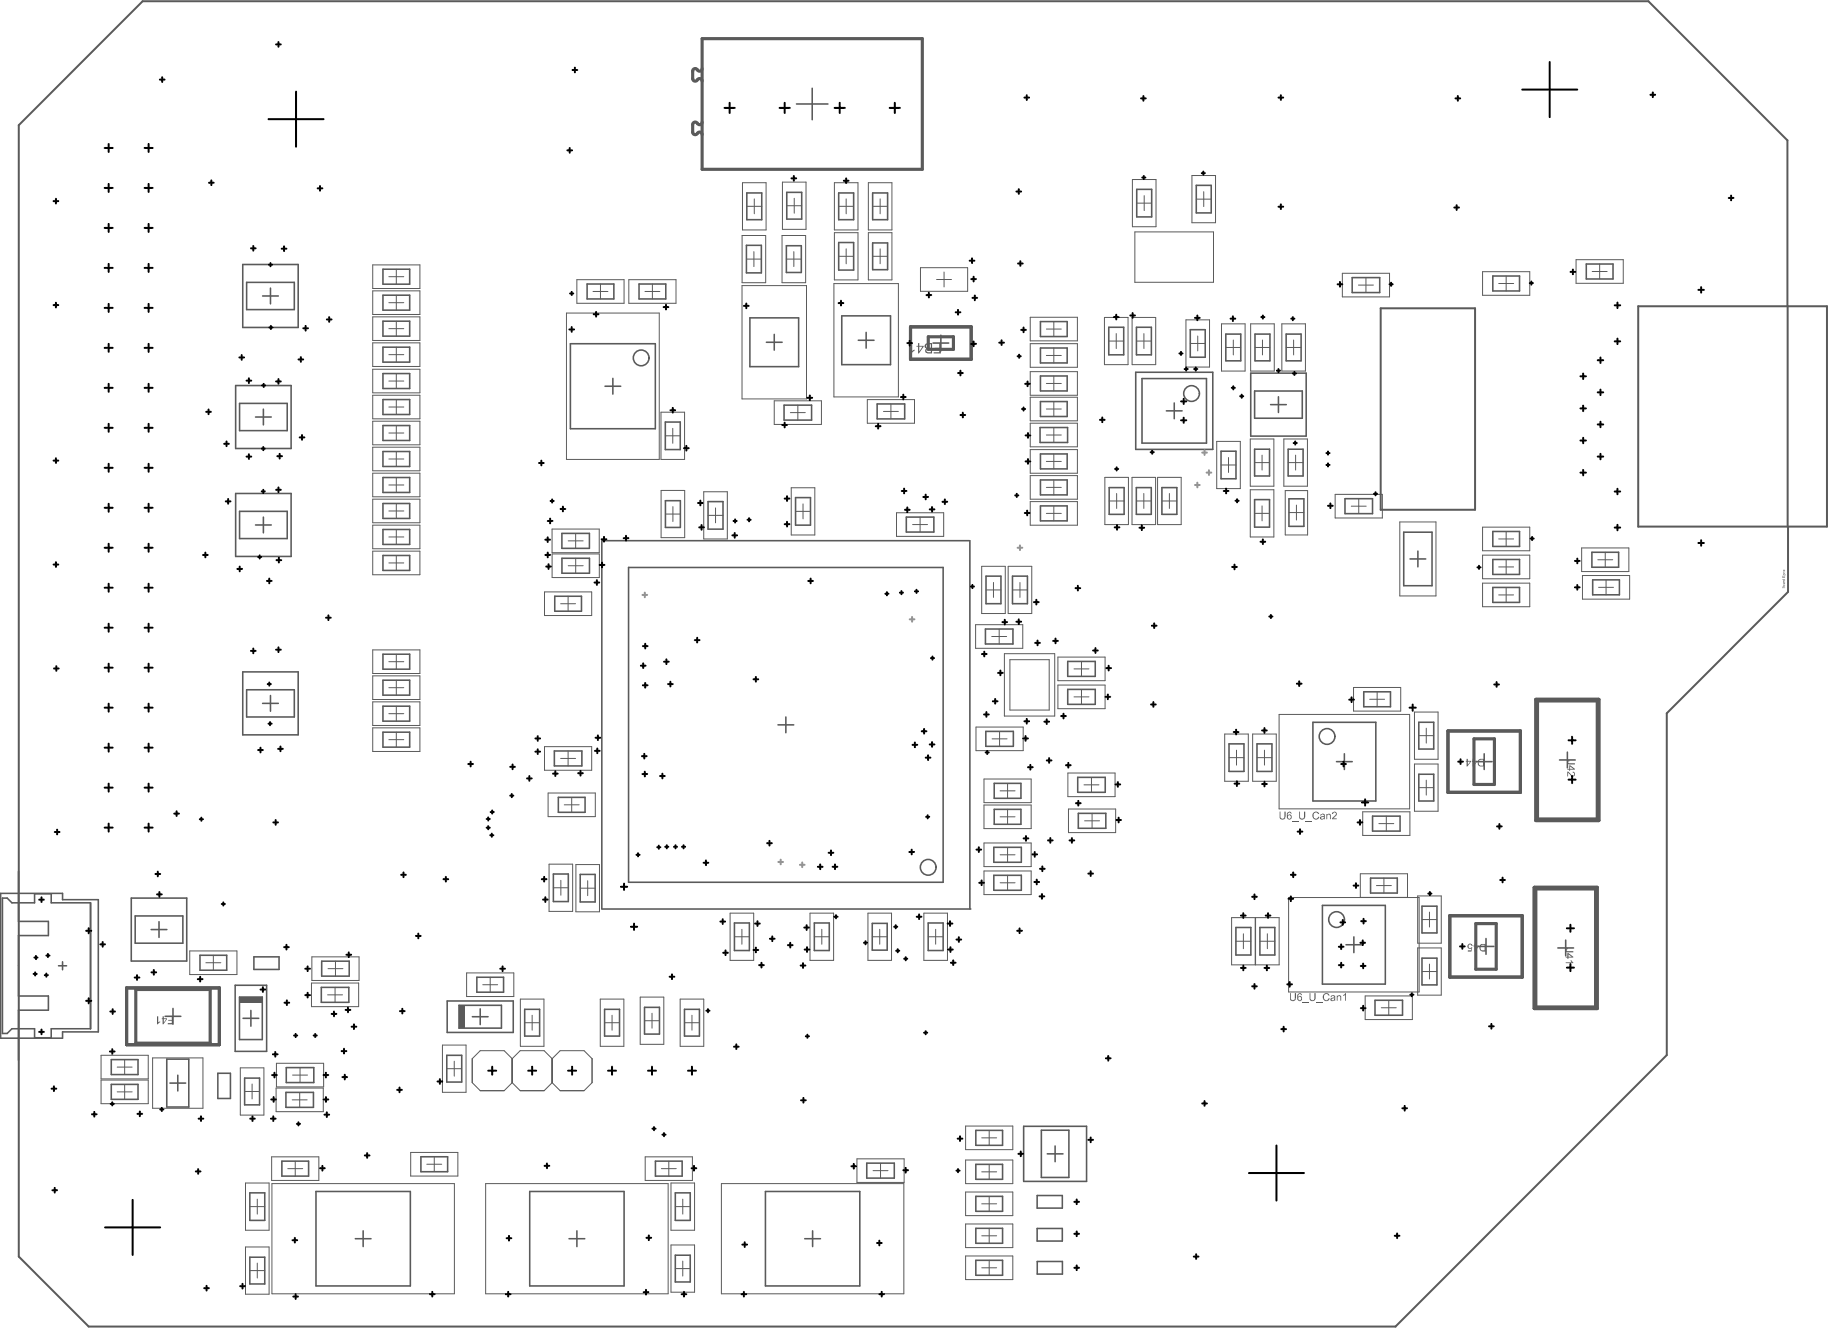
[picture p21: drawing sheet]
<svg xmlns="http://www.w3.org/2000/svg" width="387mm" height="281mm" viewBox="0 0 387 281" stroke-linecap="round" stroke-linejoin="round" font-family="sans-serif">
<g fill="none" stroke="#5a5a5a" stroke-width=".33">
<path d="M171.9 18.7v6.6M168.6 22h6.6M253.2 39.2h3.2v5.8h-3.2zM51.4 56h11.7v13.3h-11.7zM52.2 59.7h10.1v5.8h-10.1zM81.1 57h5.6v3.1h-5.6zM158 51.9h3.2v5.8h-3.2zM158.1 40.8h3.1v5.7h-3.1zM166.4 52h3.2v5.6h-3.2zM166.5 40.7h3.2v5.7h-3.2zM177.5 40.8h3.2v5.7h-3.2zM177.5 51.3h3.2v5.8h-3.2z"/>
<path d="M184.7 51.4h3.2v5.7h-3.2zM184.7 40.8h3.2v5.7h-3.2zM240.6 40.1h3.2v5.8h-3.2zM286.2 58.7h5.8v3.2h-5.8zM316 58.4h5.6v3.2h-5.6zM335.8 55.9h5.6v3.1h-5.6zM55.6 62.6h3.3M57.2 61v3.3M81.1 62.5h5.6v3.1h-5.6zM81.1 68h5.6v3.1h-5.6zM81.1 73.4h5.6v3.2h-5.6zM81.1 79h5.6v3.2h-5.6z"/>
<path d="M120.7 72.7h18v18h-18zM124.3 60.1h5.6v3.1h-5.6zM135.3 60.1h5.6v3.1h-5.6zM158.7 67.2h10.3v10.4h-10.3zM162.2 72.4h3.3M163.9 70.7v3.4M178.2 66.8h10.3v10.3h-10.3zM181.7 72h3.3M183.3 70.3v3.4M197.5 72.6h3.3M199.1 70.9v3.3M220.2 68h5.7v3.2h-5.7z"/>
<path d="M220.2 73.6h5.7v3.2h-5.7zM220.2 79.5h5.7v3.2h-5.7zM234.7 69.2h3.2v5.9h-3.2zM240.4 78.8h16.3v16.3h-16.3zM240.5 69.2h3.2v5.9h-3.2zM251.9 69.7h3.2v5.9h-3.2zM259.5 70.7h3.1v5.6h-3.1zM264.7 78.9h11.8v13.4h-11.8zM265.6 70.7h3.2v5.6h-3.2zM272.2 70.7h3.2v5.6h-3.2zM49.9 81.6h11.7v13.3h-11.7zM50.7 85.3h10.1v5.8h-10.1z"/>
<path d="M54.1 88.2h3.3M55.8 86.6v3.3M81.1 84.5h5.6v3.2h-5.6zM81.1 90h5.6v3.2h-5.6zM81.1 95.5h5.6v3.2h-5.6zM128.1 81.7h3.3M129.7 80v3.4M140.8 89.3h3.2v5.8h-3.2zM166 85.7h5.8v3.2h-5.8zM185.7 85.5h5.8v3.1h-5.8zM220.1 90.5h5.9v3.1h-5.9zM220.2 85h5.7v3.1h-5.7z"/>
<path d="M220.2 96h5.7v3.2h-5.7zM241.7 80.1h13.7v13.6h-13.7zM246.9 86.9h3.3M248.6 85.3v3.3M258.5 95.5h3.1v5.8h-3.1zM265.6 95h3.1v5.7h-3.1zM265.6 82.7h10v5.8h-10zM268.9 85.6h3.4M270.6 83.9v3.4M272.7 95h3.1v5.7h-3.1zM49.9 104.4h11.7v13.3h-11.7zM50.7 108.2h10.1v5.7h-10.1z"/>
<path d="M54.1 111.1h3.3M55.8 109.4v3.3M81.1 101h5.6v3.2h-5.6zM81.1 106.5h5.6v3.2h-5.6zM81.1 112h5.6v3.2h-5.6zM81.1 117.5h5.6v3.2h-5.6zM118.9 112.8h5.9v3.2h-5.9zM118.9 118.1h5.9v3.2h-5.9zM127.4 114.4h77.8M127.4 114.5v77.8M140.8 105.9h3.2v5.7h-3.2zM149.9 106.1h3.1v5.8h-3.1z"/>
<path d="M168.4 105.3h3.2v5.8h-3.2zM191.8 109.4h5.9v3.2h-5.9zM205.3 114.4v77.9M220.2 101.5h5.7v3.2h-5.7zM220.2 107h5.7v3.2h-5.7zM234.8 103.2h3.1v5.6h-3.1zM240.5 103.2h3.2v5.6h-3.2zM245.9 103.2h3.2v5.6h-3.2zM265.6 105.7h3.1v5.8h-3.1zM272.8 105.5h3.2v5.9h-3.2zM284.7 105.5h5.8v3.2h-5.8zM297.1 112.6h6v11.3h-6z"/>
<path d="M298.5 118.3h3.3M300.1 116.6v3.3M316 118.4h5.6v3.1h-5.6zM316 112.4h5.6v3.2h-5.6zM336.9 116.8h5.7v3.2h-5.7zM81.1 138.4h5.6v3.2h-5.6zM117.4 126.1h5.7v3.2h-5.7zM133 120.1h66.6v66.6h-66.6zM208.6 133.1h5.8v3.1h-5.8zM208.7 121.9h3.2v5.8h-3.2zM214.3 121.9h3.2v5.8h-3.2zM226 139.9h5.8v3.2h-5.8z"/>
<path d="M316 124.3h5.6v3.1h-5.6zM337.1 122.7h5.7v3.1h-5.7zM51.4 142.1h11.7v13.4h-11.7zM52.2 145.9h10.1v5.8h-10.1zM55.6 148.8h3.3M57.2 147.1v3.4M81.1 143.9h5.6v3.2h-5.6zM81.1 149.4h5.6v3.2h-5.6zM81.1 154.9h5.6v3.2h-5.6zM117.3 158.9h5.9v3.1h-5.9zM164.7 153.4h3.3M166.3 151.7v3.3"/>
<path d="M208.7 154.7h5.8v3.2h-5.8zM226 145.9h5.8v3.1h-5.8zM260.1 157.4h3.2v5.8h-3.2zM266.1 157.4h3.1v5.8h-3.1zM277.9 152.8h13.3v16.7h-13.3zM284.6 159.5v3.3M288.7 146.4h5.6v3.1h-5.6zM300.3 152.8h3.2v5.7h-3.2zM314.2 159.5v3.3M331.8 159.1v3.3M118.2 168.7h5.6v3.2h-5.6zM210.4 179.3h5.8v3.1h-5.8z"/>
<path d="M210.4 165.7h5.7v3.2h-5.7zM210.4 171.2h5.7v3.2h-5.7zM228.1 164.5h5.8v3.1h-5.8zM228.2 172.1h5.9v3.1h-5.9zM282.9 161.1h3.3M290.5 172.7h5.9v3.1h-5.9zM300.3 163.8h3.2v5.7h-3.2zM312.5 161.1h3.3M330.1 160.8h3.3M.1 189h13.1v1.3h7.6v28h-7.6v1.3h-13.1zM.5 190h1l1 1h4.8v-1.9h3.5v1.9h8.4v26.6h-8.4v1.9h-3.5v-1.9h-4.8l-1 1h-1zM27.8 190h11.7v13.3h-11.7z"/>
<path d="M28.6 193.8h10.1v5.7h-10.1zM32 196.7h3.3M33.7 195v3.3M117.1 184.9h3.2v5.8h-3.2zM122.8 185h3.2v5.8h-3.2zM127.4 192.3h78.1M155.5 195.3h3.1v5.8h-3.1zM172.4 195.3h3.1v5.8h-3.1zM184.6 195.4h3.2v5.6h-3.2zM196.5 195.3h3.1v5.8h-3.1zM210.4 185.2h5.8v3.1h-5.8zM261.6 196.2h3.2v5.8h-3.2z"/>
<path d="M266.7 196.2h3.1v5.8h-3.1zM279.9 191.5h13.3v16.7h-13.3zM284.9 199.9h3.3M286.6 198.2v3.3M290.1 185.8h5.7v3.1h-5.7zM301 191.7h3.2v5.7h-3.2zM314.5 198.6v3.3M331.4 198.9v3.3M12.4 204.3h1.7M13.2 203.5v1.7M35 215h3.3M36.6 213.3v3.4"/>
<path d="M42.3 202.1h5.7v3.2h-5.7zM49.8 208.4h6.6v14h-6.6zM50.7 210.9h4.8v9h-4.8zM51.4 215.4h3.4M53.1 213.8v3.3M68 208.9h5.8v3.2h-5.8zM68.1 203.3h5.8v3.2h-5.8zM94.7 211.8h13.9v6.6h-13.9zM97.2 212.7h8.9v4.8h-8.9zM100 215.1h3.3M100.9 206.7h5.7v3.2h-5.7zM101.6 213.4v3.4"/>
<path d="M111.1 213.5h3.1v5.7h-3.1zM128 213.5h3.1v5.7h-3.1zM136.4 213.1h3.2v5.7h-3.2zM144.9 213.5h3.1v5.7h-3.1zM291 211.6h5.9v3.2h-5.9zM301 202.7h3.2v5.7h-3.2zM312.9 200.2h3.3M329.7 200.5h3.4M23.6 224.2h5.6v3.1h-5.6zM23.6 229.4h5.6v3.2h-5.6zM35.3 224.1h4.7v10.1h-4.7zM36 229.1h3.3"/>
<path d="M37.6 227.5v3.3M51.8 228.1h3.1v5.6h-3.1zM60.5 231.1h5.8v3.2h-5.8zM60.6 225.9h5.8v3.1h-5.8zM94.6 223.3h3.1v5.6h-3.1zM206.6 239.1h5.6v3.2h-5.6zM216.7 238.3h13.3v11.6h-13.3zM220.4 239.1h5.8v10h-5.8zM52.9 252.4h3.1v5.8h-3.1zM59.7 245.7h5.6v3.1h-5.6zM66.9 252.1h20v20h-20zM89.1 244.7h5.7v3.2h-5.7z"/>
<path d="M112.1 252.1h20v20h-20zM138.7 245.7h5.7v3.1h-5.7zM142.9 252.4h3.2v5.8h-3.2zM162 252.1h20v20h-20zM183.5 246.1h5.8v3.1h-5.8zM206.6 259.9h5.6v3.1h-5.6zM206.6 246.3h5.6v3.2h-5.6zM206.6 253.1h5.6v3.2h-5.6zM221.7 244.1h3.3M223.3 242.4v3.4M52.9 266h3.1v5.6h-3.1zM75.2 262.1h3.3"/>
<path d="M76.9 260.4v3.3M120.4 262.1h3.4M122.1 260.4v3.3M142.9 265.6h3.2v5.6h-3.2zM170.3 262.1h3.4M172 260.4v3.3M206.6 266.6h5.6v3.2h-5.6z"/>
</g>
<g fill="none" stroke="#5a5a5a" stroke-width=".21">
<path d="M157.2 38.7h5v9.9h-5zM165.6 38.5h5v10h-5zM176.6 38.7h5v9.9h-5zM183.8 38.7h5v9.9h-5zM239.7 38h5v10h-5zM252.3 37.1h5v10h-5zM78.9 56h10v5h-10zM82.3 58.5h3.2M83.9 57v3.1M122.1 59.2h10v5h-10zM133.1 59.2h10v5h-10zM157.1 49.8h5v10h-5z"/>
<path d="M158 54.8h3.2M158.1 43.7h3.1M159.6 53.2v3.2M159.7 42.1v3.1M165.5 49.8h5v10h-5zM166.4 54.8h3.2M166.5 43.5h3.2M168 53.2v3.2M168.1 41.9v3.2M176.5 60h13.7v24h-13.7zM176.6 49.2h5v10h-5zM177.5 54.2h3.2"/>
<path d="M177.5 43.7h3.2M179.1 42.1v3.1M179.1 52.6v3.2M183.8 49.2h5v10h-5zM184.7 54.2h3.2M184.7 43.7h3.2M186.3 42.1v3.1M186.3 52.6v3.2M194.8 56.6h10v5h-10zM198.2 59.1h3.2M199.8 57.5v3.2M240.2 49.1h16.7v10.6h-16.7z"/>
<path d="M240.6 43h3.2M242.2 41.4v3.2M253.2 42.1h3.2M254.8 40.5v3.2M284.1 57.8h10v5h-10zM289.1 58.7v3.2M313.8 57.5h10v5h-10zM317.2 60h3.2M318.8 58.4v3.2M333.6 54.9h10v5h-10zM337 57.4h3.2M338.6 55.9v3.1"/>
<path d="M78.9 61.5h10v5h-10zM78.9 67h10v5h-10zM78.9 72.5h10v5h-10zM78.9 78.1h10v5h-10zM82.3 75h3.2M82.3 64h3.2M82.3 69.5h3.2M83.9 62.5v3.1M83.9 68v3.1M83.9 73.4v3.2M83.9 79v3.2M119.9 66.2h19.6v31h-19.6z"/>
<path d="M125.5 61.7h3.2M127.1 60.1v3.1M136.5 61.7h3.2M138.1 60.1v3.1M157.1 60.4h13.6v24h-13.6zM218.1 78.6h10v5h-10zM218.1 67.1h10v5h-10zM218.1 72.7h10v5h-10zM221.5 75.2h3.1M221.5 69.6h3.1M223.1 68v3.2M223.1 73.6v3.2"/>
<path d="M223.1 79.5v3.2M233.8 67.2h5v9.9h-5zM234.7 72.2h3.2M236.3 70.6v3.1M239.6 67.2h5v9.9h-5zM240.5 72.2h3.2M242.1 70.6v3.1M251 67.7h5v10h-5zM251.9 72.7h3.2M253.5 71.1v3.1M258.6 68.5h4.9v10h-4.9zM259.5 73.5h3.1"/>
<path d="M261 71.9v3.2M264.7 68.5h5v10h-5zM265.6 73.5h3.2M267.2 71.9v3.2M271.3 68.5h5v10h-5zM272.2 73.5h3.2M273.8 71.9v3.2M287.5 60.3h3.2M78.9 83.6h10v5h-10zM78.9 89.1h10v5h-10zM78.9 94.6h10v5h-10zM82.3 86.1h3.2"/>
<path d="M82.3 91.6h3.2M82.3 97.1h3.2M82.3 80.6h3.2M83.9 84.5v3.2M83.9 90v3.2M83.9 95.5v3.2M139.9 87.2h5v10h-5zM140.8 92.2h3.2M142.4 90.6v3.2M163.9 84.8h10v5h-10zM167.3 87.3h3.2M168.9 85.7v3.2"/>
<path d="M183.6 84.5h10v5h-10zM187 87h3.2M188.6 85.5v3.1M218.1 95.1h10v5h-10zM218.1 84h10v5h-10zM218.1 89.5h10v5h-10zM221.5 86.5h3.1M221.5 81.1h3.1M221.5 92h3.1M221.5 97.6h3.1M223.1 85v3.1M223.1 90.5v3.1"/>
<path d="M223.1 96v3.2M257.5 93.4h5v10h-5zM258.5 98.4h3.1M260 96.8v3.2M264.6 92.9h5v10h-5zM265.6 97.9h3.1M267.1 96.3v3.1M271.7 92.9h5v10h-5zM272.7 97.9h3.1M274.2 96.3v3.1M78.9 100.1h10v5h-10zM78.9 105.6h10v5h-10z"/>
<path d="M78.9 111.1h10v5h-10zM78.9 116.6h10v5h-10zM82.3 119.1h3.2M82.3 108.1h3.2M82.3 102.6h3.2M82.3 113.6h3.2M83.9 101v3.2M83.9 106.5v3.2M83.9 112v3.2M83.9 117.5v3.2M116.9 111.9h9.9v5h-9.9zM116.9 117.2h10v5h-10z"/>
<path d="M120.3 114.4h3.1M120.3 119.7h3.1M121.8 112.8v3.2M121.9 118.1v3.2M139.9 103.8h5v9.9h-5zM140.8 108.8h3.2M142.4 107.2v3.1M149 104h5v10h-5zM149.9 109h3.1M151.5 107.5v3.1M167.5 103.2h5v10h-5zM168.4 108.2h3.2"/>
<path d="M170 106.6v3.2M189.8 108.5h9.9v5h-9.9zM193.2 111h3.1M194.8 109.4v3.2M207.8 119.8h5v10h-5zM213.4 119.8h5v10h-5zM218.1 100.6h10v5h-10zM218.1 106.1h10v5h-10zM221.5 103.1h3.1M221.5 108.6h3.1M223.1 101.5v3.2M223.1 107v3.2"/>
<path d="M233.9 101h5v10h-5zM234.8 106h3.1M236.4 104.4v3.2M239.6 101h5v10h-5zM240.5 106h3.2M242.1 104.4v3.2M245 101h5v10h-5zM245.9 106h3.2M247.5 104.4v3.2M264.6 103.6h5v10h-5zM265.6 108.6h3.1M267.1 107v3.2"/>
<path d="M272 103.8h4.8v9.4h-4.8zM272.8 108.4h3.2M274.4 106.9v3.1M282.6 104.6h10v5h-10zM286 107.1h3.2M287.6 105.5v3.2M296.3 110.4h7.6v15.7h-7.6zM313.8 117.4h10v5h-10zM313.8 111.5h10v5h-10zM317.2 114h3.2M317.2 119.9h3.2M318.8 112.4v3.2"/>
<path d="M318.8 118.4v3.1M334.8 115.9h10v5h-10zM338.2 118.4h3.2M339.8 116.8v3.2M78.9 137.5h10v5h-10zM82.3 140h3.2M83.9 138.4v3.2M115.3 125.2h9.9v5h-9.9zM118.7 127.7h3.1M120.3 126.1v3.2M206.5 132.2h10v5h-10zM208.7 124.8h3.2"/>
<path d="M209.9 134.7h3.2M210.3 123.2v3.2M211.5 133.1v3.1M212.6 138.3h10.6v13.2h-10.6zM213.8 139.6h8.3v10.6h-8.3zM214.3 124.8h3.2M215.9 123.2v3.2M223.9 139h10v5h-10zM228.9 139.9v3.2M313.8 123.4h10v5h-10zM317.2 125.9h3.2M318.8 124.3v3.1"/>
<path d="M335 121.8h9.9v5h-9.9zM338.4 124.3h3.1M339.9 122.7v3.1M78.9 143h10v5h-10zM78.9 148.5h10v5h-10zM78.9 154h10v5h-10zM82.3 145.5h3.2M82.3 151h3.2M82.3 156.5h3.2M83.9 143.9v3.2M83.9 149.4v3.2M83.9 154.9v3.2"/>
<path d="M115.3 158h9.9v5h-9.9zM120.3 158.9v3.1M206.6 153.8h10v5h-10zM210 156.3h3.2M211.6 154.7v3.2M223.9 144.9h10v5h-10zM227.3 141.5h3.2M227.3 147.4h3.2M228.9 145.9v3.1M259.2 155.3h5v10h-5zM261.7 158.7v3.2M265.1 155.3h5v10h-5z"/>
<path d="M267.6 158.7v3.2M270.7 151.1h27.7v20h-27.7zM286.5 145.4h10v5h-10zM289.9 147.9h3.2M291.5 146.4v3.1M299.4 150.6h5v10h-5zM300.3 155.6h3.2M301.9 154.1v3.1M116 167.8h10v5h-10zM118.7 160.5h3.1M119.4 170.3h3.2M121 168.7v3.2"/>
<path d="M208.3 164.8h10v5h-10zM208.3 170.3h10v5h-10zM208.3 178.3h10v5h-10zM211.7 172.8h3.2M211.7 167.3h3.2M213.3 165.7v3.2M213.3 171.2v3.2M213.3 179.3v3.1M226 163.5h10v5h-10zM226.2 171.2h9.9v5h-9.9zM229.4 166h3.2M229.6 173.7h3.1"/>
<path d="M231 164.5v3.1M231.2 172.1v3.1M260.1 160.3h3.2M266.1 160.3h3.1M288.4 171.7h10v5h-10zM291.9 174.2h3.1M293.4 172.7v3.1M299.4 161.6h5v10h-5zM300.3 166.6h3.2M301.9 165.1v3.1M116.2 182.8h5v10h-5zM117.1 187.8h3.2"/>
<path d="M118.7 186.2v3.2M121.9 182.9h5v10h-5zM122.8 187.9h3.2M124.4 186.3v3.2M154.5 193.2h5v10h-5zM155.5 198.2h3.1M157 196.6v3.2M171.5 193.2h4.9v10h-4.9zM172.4 198.2h3.1M173.9 196.6v3.2M183.7 193.2h5v10h-5zM184.6 198.2h3.2"/>
<path d="M186.2 196.6v3.2M195.6 193.2h4.9v10h-4.9zM196.5 198.2h3.1M198 196.6v3.2M208.3 184.3h10v5h-10zM211.7 180.8h3.2M211.7 186.8h3.2M213.3 185.2v3.1M260.7 194.1h5v10h-5zM261.6 199.1h3.2M263.2 197.5v3.2M265.8 194.1h5v10h-5z"/>
<path d="M266.7 199.1h3.1M268.3 197.5v3.2M272.8 189.9h27.6v20h-27.6zM287.9 189.9v-5h10v5M291.3 187.4h3.2M292.9 185.8v3.1M300.1 189.5h5v10h-5zM301 194.5h3.2M302.6 193v3.1M40.2 201.2h10v5h-10zM43.6 203.7h3.1M45.2 202.1v3.2"/>
<path d="M65.9 208h10v5h-10zM66 202.4h10v5h-10zM69.3 210.5h3.2M69.4 204.9h3.2M70.9 208.9v3.2M71 203.3v3.2M98.8 205.8h10v5h-10zM102.2 208.3h3.1M103.8 206.7v3.2M110.1 211.4h5v10h-5zM111.1 216.4h3.1M112.6 214.8v3.1"/>
<path d="M127.1 211.4h4.9v10h-4.9zM128 216.4h3.1M129.6 214.8v3.1M135.5 210.9h5v10h-5zM136.4 215.9h3.2M138 214.4v3.1M144 211.4h5v10h-5zM144.9 216.4h3.1M146.5 214.8v3.1M289 210.7h9.9v5h-9.9zM292.4 213.2h3.1M294 211.6v3.2"/>
<path d="M300.1 200.5h5v10h-5zM301 205.5h3.2M302.6 204v3.1M21.4 223.3h10v5h-10zM21.4 228.5h10v5h-10zM24.8 225.8h3.2M24.8 231h3.2M26.4 224.2v3.1M26.4 229.4v3.2M32.3 223.8h10.7v10.7h-10.7zM50.9 225.9h5v10h-5zM51.8 230.9h3.1"/>
<path d="M53.4 229.3v3.2M58.4 230.2h10v5h-10zM58.5 224.9h10v5h-10zM61.9 232.7h3.1M61.9 227.4h3.2M63.4 231.1v3.2M63.5 225.9v3.1M93.7 221.1h4.9v10h-4.9zM94.6 226.1h3.1M96.1 224.5v3.2M108.4 224l-1.7-1.7h-5.1l-1.6 1.7v5.1l1.6 1.6h5.1l1.7-1.6M108.4 229.1l1.7 1.6h5.1l1.7-1.6"/>
<path d="M108.4 224l1.7-1.7h5.1l1.7 1.7M108.4 224v5.1M116.9 224l1.7-1.7h5l1.7 1.7v5.1l-1.7 1.6h-5l-1.7-1.6M116.9 224v5.1M204.4 238.2h10v5h-10zM209.4 239.1v3.2M52 250.3h5v10h-5zM52.9 255.3h3.1M54.5 253.7v3.2M57.5 244.7h10v5h-10zM57.6 250.4h38.6v23.3h-38.6zM60.9 247.2h3.2"/>
<path d="M62.5 245.7v3.1M86.9 243.8h10v5h-10zM90.3 246.3h3.2M91.9 244.7v3.2M102.8 250.4h38.6v23.3h-38.6zM136.6 244.7h10v5h-10zM140 247.2h3.1M141.6 245.7v3.1M142 250.3h5v10h-5zM142.9 255.3h3.2M144.5 253.7v3.2M152.7 250.4h38.6v23.3h-38.6z"/>
<path d="M181.4 245.2h10v5h-10zM184.8 247.7h3.2M186.4 246.1v3.1M204.4 245.4h10v5h-10zM204.4 259h10v4.9h-10zM204.4 252.2h10v5h-10zM207.8 247.9h3.2M207.8 240.7h3.2M207.8 254.7h3.2M209.4 246.3v3.2M209.4 253.1v3.2M209.4 259.9v3.1"/>
<path d="M52 263.8h5v10h-5zM52.9 268.8h3.1M54.5 267.2v3.2M142 263.4h5v10h-5zM142.9 268.4h3.2M144.5 266.8v3.2M204.4 265.7h10v5h-10zM207.8 261.4h3.2M207.8 268.2h3.2M209.4 266.6v3.2"/>
</g>
<path d="M148.6 14.5a.57 .57 0 0 1-.5 .6 .57 .57 0 0 1-.6-.5 .53 .53 0 0 0-.6 0 .53 .53 0 0 0-.3 .4v1.6a.6 .6 0 0 0 .6 .6 .6 .6 0 0 0 .6-.5 .53 .53 0 0 1 .8 .5M148.6 8.2h46.6v27.6h-46.6zM148.6 25.8a.57 .57 0 0 1-.5 .6 .57 .57 0 0 1-.6-.4 .53 .53 0 0 0-.6-.1 .53 .53 0 0 0-.3 .5v1.6a.6 .6 0 0 0 .6 .5 .6 .6 0 0 0 .6-.5 .53 .53 0 0 1 .8 .5" fill="none" stroke="#5a5a5a" stroke-width=".67"/>
<path d="M292.2 65.2h20v42.6h-20z" fill="none" stroke="#5a5a5a" stroke-width=".42"/>
<g fill="#5a5a5a">
<path d="M97.1 212.7h1.3v4.8h-1.3z" fill-rule="evenodd"/>
<path d="M50.7 210.9h4.8v1.2h-4.8z" fill-rule="evenodd"/>
</g>
<g fill="none" stroke="#5a5a5a" stroke-width=".33">
<path d="M53.7 202.4h5.4v2.7h-5.4zM46.1 227.1h2.7v5.3h-2.7zM219.5 259.9h5.4v2.7h-5.4zM219.5 252.9h5.4v2.7h-5.4zM219.6 266.9h5.3v2.6h-5.3z"/>
<circle cx="135.7" cy="75.7" r="1.66"/>
<circle cx="252.2" cy="83.3" r="1.66"/>
<circle cx="280.9" cy="155.8" r="1.66"/>
<circle cx="196.5" cy="183.5" r="1.66"/>
<circle cx="282.9" cy="194.5" r="1.66"/>
</g>
<path d="M192.7 69.2h12.9v6.8h-12.9zM306.5 154.6h15.3v13h-15.3zM325.1 148h13.3v25.6h-13.3zM306.9 193.7h15.3v13h-15.3zM324.7 187.7h13.4v25.7h-13.4zM26.8 209h19.6v12h-19.6z" fill="none" stroke="#5a5a5a" stroke-width=".67"/>
<g fill="#5a5a5a">
<path d="M198.8 72.6h.3v2.2h-1.5v-.3h1.2v-.7h-1v-.2h1z"/>
<path d="M192.8 72.6h.3v1.7l.5-.4v.4l-.5 .1-.1 .4h-.2z"/>
<path d="M331.5 200.6l.3-.1v.3a.23 .23 0 0 0-.2 .3 .23 .23 0 0 0 .3 .1h1.1v.3h-1.1a.5 .5 0 0 1-.5-.3 .5 .5 0 0 1 .1-.6z"/>
<path d="M331.4 203.6h1.3l-.3-.3 .3-.1 .3 .6h-1.6z"/>
<path d="M310.9 199.7h.6l.2 .4h-.3a.34 .34 0 0 0-.5-.2 .34 .34 0 0 0 0 .6h.7l-.2 .8h-.7v-.2h.7v-.5a.55 .55 0 0 1-.8-.1 .55 .55 0 0 1 .3-.8z"/>
<path d="M331.8 160.9l.4-.1v.2a.23 .23 0 0 0-.3 .3 .23 .23 0 0 0 .4 .2h1.1v.2h-1.2a.52 .52 0 0 1-.4-.8z"/>
<path d="M331.7 163.2l.5 .2a.97 .97 0 0 0 1 .6v-.1a.34 .34 0 0 0 0-.3 .34 .34 0 0 0-.4-.2 .29 .29 0 0 1 .4-.1 .29 .29 0 0 1 .2 .4 .55 .55 0 0 1-.6 .6 .55 .55 0 0 1-.5-.5l-.4-.3v.8h-.2z"/>
<path d="M36.4 215h.2v1.7h-1.1v-.2h.9v-.6h-.8v-.1h.8z"/>
<path d="M33.2 215h.3v1.3l.4-.2v.2l-.5 .4h-.2z"/>
<path d="M196.3 73.8l-.2 .2 .1 .4 .8 .1v-.7zM196 73v.4l.2 .2h.8v-.8h-.6zM195.9 72.7l1.4-.1v2.2h-.9a.55 .55 0 0 1-.5-.4 .55 .55 0 0 1 .2-.6 .54 .54 0 0 1-.4-.4 .54 .54 0 0 1 .2-.6z"/>
<path d="M194.6 73.3v1.1l.7-1.1zM194.3 72.6h.3v.6h.9l-1 1.6h-.2v-1.5h-.3v-.1h.3z"/>
<path d="M332 201.9v.5h.7zM331.7 201.6h.3l1 .8v.2h-1v.2h-.3v-.2h-.3v-.2h.3z"/>
<path d="M313.6 199.9a.73 .73 0 0 0 .1 1.2h.5v-1.2zM313.4 199.8l1.1-.1v1.6h-.6a.72 .72 0 0 1-.7-.3 .72 .72 0 0 1 0-.8z"/>
<path d="M312.3 200.2v.8l.5-.8zM312.1 199.7h.2v.3h.7l-.7 1.3h-.2v-1.1h-.2v-.2h.2z"/>
<path d="M313.1 160.8a.75 .75 0 0 0 .3 1.2h.5v-1.3zM313.1 160.6l1.1-.1v1.6h-.7a.82 .82 0 0 1-.7-.5 .82 .82 0 0 1 .3-.9z"/>
<path d="M312 161.1v.7l.5-.7zM311.7 160.5h.3v.5h.6l-.7 1.1h-.2v-1h-.2v-.1h.2z"/>
<path d="M310.7 161.1v.7l.5-.7zM310.4 160.5h.3v.5h.7l-.8 1.1h-.2v-1h-.1v-.1h.1z"/>
<path d="M332.3 162.1v.6h.7zM332.2 161.9l1.2 .8v.1h-1.1v.3h-.1v-.3h-.5v-.1h.5z"/>
<path d="M34.7 215.6v.8l.5-.8zM34.4 215h.3v.4h.6l-.7 1.3h-.2v-1.1h-.2v-.2h.2z"/>
</g>
<path d="M192.7 69.2h12.9v6.8h-12.9zM196.5 71.2h5.3v2.7h-5.3zM306.5 154.6h15.3v13h-15.3zM312 156.3h4.3v9.7h-4.3zM325.1 148h13.3v25.6h-13.3zM325.4 148.3h12.7v25h-12.7zM306.9 193.7h15.3v13h-15.3zM312.4 195.4h4.3v9.7h-4.3zM324.7 187.7h13.4v25.7h-13.4zM325.1 188.1h12.6v24.9h-12.6zM26.8 209h19.6v12h-19.6zM28.7 209.3h15.8v11.4h-15.8z" fill="none" stroke="#5a5a5a" stroke-width=".67"/>
<path d="M346.8 64.8h39.9v46.6h-39.9zM378.3 64.7v-35l-29.4-29.4h-318.7l-26.2 26.2v239.3l14.8 14.8h276.6l57.4-57.4v-72.3l25.7-25.7v-13.8M378.4 64.8v46.6" fill="none" stroke="#5a5a5a" stroke-width=".42"/>
<path d="M3.9 184.3v10.6h6.3v3h-6.3v12.8h6.3v3h-6.3v10.6" fill="none" stroke="#5a5a5a" stroke-width=".33"/>
<g fill="#5a5a5a">
<path d="M273.1 210.1h.1v1a.44 .44 0 0 0 .5 .5 .44 .44 0 0 0 .4-.6v-.9h.2v.9a.65 .65 0 0 1-.6 .8 .65 .65 0 0 1-.6-.8z"/>
<path d="M275.7 212.1h1.3v.1h-1.3z"/>
<path d="M277.2 210.1h.2v.9a.45 .45 0 0 0 .4 .6 .45 .45 0 0 0 .4-.6v-.9h.3v.9a.65 .65 0 0 1-.7 .8 .65 .65 0 0 1-.6-.8z"/>
<path d="M278.6 212.1h1.3v.1h-1.3z"/>
<path d="M280.2 210.3a.69 .69 0 0 1 1.2 .3h-.2a.53 .53 0 0 0-.7-.2 .53 .53 0 0 0-.3 .7 .51 .51 0 0 0 .5 .5 .51 .51 0 0 0 .6-.4h.1a.74 .74 0 0 1-.9 .6 .74 .74 0 0 1-.5-.9z"/>
<path d="M283 210.6h.1v.2a.4 .4 0 0 1 .5-.3 .4 .4 0 0 1 .3 .5v.7h-.2v-.8l-.2-.2-.3 .1-.1 .9h-.1z"/>
<path d="M284.7 210.1h.2v1.6h-.2v-1.2l-.4 .2z"/>
<path d="M270.9 171.7h.1v1a.44 .44 0 0 0 .5 .5 .44 .44 0 0 0 .4-.6v-.9h.2v.9a.65 .65 0 0 1-.6 .8 .65 .65 0 0 1-.6-.8z"/>
<path d="M273.5 173.7h1.3v.1h-1.3z"/>
<path d="M275 171.7h.2v.9a.45 .45 0 0 0 .4 .6 .45 .45 0 0 0 .4-.6v-.9h.3v.9a.65 .65 0 0 1-.7 .8 .65 .65 0 0 1-.6-.8z"/>
<path d="M276.4 173.7h1.3v.1h-1.3z"/>
<path d="M278.1 171.8a.83 .83 0 0 1 1.1 .4h-.2a.53 .53 0 0 0-.7-.2 .53 .53 0 0 0-.3 .7 .51 .51 0 0 0 .5 .5 .51 .51 0 0 0 .6-.4h.1a.74 .74 0 0 1-1 .5 .74 .74 0 0 1-.3-1.1z"/>
<path d="M280.8 172.2h.1v.2a.4 .4 0 0 1 .5-.3 .4 .4 0 0 1 .3 .5v.7h-.2v-.8l-.2-.2-.3 .1-.1 .9h-.1z"/>
<path d="M282.1 171.8a.54 .54 0 0 1 .8 .1 .54 .54 0 0 1-.3 .8l-.4 .4h.8v.2h-1.1l.2-.3a.85 .85 0 0 0 .6-1h-.1a.25 .25 0 0 0-.3-.1 .25 .25 0 0 0-.1 .3h-.3z"/>
<path d="M377.4 122.9l.4 .3h-.4z"/>
<path d="M377.2 121.8l.1 .3h.2v-.2l.1 .2h.1l.1-.3v.4h-.6z"/>
<path d="M274.7 210.3l.6-.2 .3 .3-.2 .1a.38 .38 0 0 0-.5-.1 .38 .38 0 0 0-.2 .5v.1a.5 .5 0 0 1 .7-.2 .5 .5 0 0 1 .2 .7 .5 .5 0 0 1-.7 .2 .93 .93 0 0 1-.2-1.2zM274.8 211a.36 .36 0 0 0 .1 .6 .36 .36 0 0 0 .5-.1 .36 .36 0 0 0-.1-.5z"/>
<path d="M281.9 211.3a.28 .28 0 0 0 .3 .3 .28 .28 0 0 0 .2-.4zM281.8 210.6h.6a.26 .26 0 0 1 .2 .1 .26 .26 0 0 1 0 .3l.1 .7-.3-.1a.47 .47 0 0 1-.5 .2 .47 .47 0 0 1-.3-.5l.2-.2 .6-.1-.1-.2a.24 .24 0 0 0-.3-.1 .24 .24 0 0 0-.1 .3h-.3z"/>
<path d="M272.5 171.9l.6-.2 .3 .3-.2 .1a.38 .38 0 0 0-.5-.1 .38 .38 0 0 0-.2 .5v.1a.5 .5 0 0 1 .7-.2 .5 .5 0 0 1 .2 .7 .5 .5 0 0 1-.7 .2 .93 .93 0 0 1-.2-1.2zM272.6 172.6a.36 .36 0 0 0 .1 .6 .36 .36 0 0 0 .5-.1 .36 .36 0 0 0-.1-.5z"/>
<path d="M279.7 172.9a.28 .28 0 0 0 .3 .3 .28 .28 0 0 0 .2-.4zM279.6 172.2h.6a.26 .26 0 0 1 .2 .1 .26 .26 0 0 1 0 .3l.1 .7-.3-.1a.47 .47 0 0 1-.5 .2 .47 .47 0 0 1-.3-.5l.2-.2 .6-.1-.1-.2a.24 .24 0 0 0-.3-.1 .24 .24 0 0 0-.1 .3h-.3z"/>
<path d="M377.3 124.2v.2h.2v-.2zM377.6 124.2v.2h.1v-.2zM377.3 124.1h.4l.1 .3h-.6z"/>
<path d="M377.5 123.7v.2h.2v-.2zM377.4 123.8a.21 .21 0 0 1 .4 0 .21 .21 0 0 1-.4 0z"/>
<path d="M377.6 123.3l.1 .2v-.2zM377.4 123.2h.4v.3l-.1 .1-.2-.3v.3z"/>
<path d="M377.2 122.6l.6 .1a.19 .19 0 0 1-.1 .2 .19 .19 0 0 1-.2-.2zM377.5 122.7v.1h.2v-.1z"/>
<path d="M377.5 121.6a.15 .15 0 0 0 .3 0 .15 .15 0 0 0-.3 0zM377.4 121.4h.4l.2 .2-.2 .1 .1-.1-.2-.1 .1 .1-.2 .2-.2-.1z"/>
<path d="M377.2 121l.6 .1a.23 .23 0 0 1-.2 .3 .23 .23 0 0 1-.2-.4zM377.5 121.1a.15 .15 0 0 0 .3 0 .15 .15 0 0 0-.3 0z"/>
<path d="M377.5 120.6l.1 .3zM377.4 120.6l.3-.1v.4v-.4a.22 .22 0 0 1 .1 .3 .22 .22 0 0 1-.2 .2l-.2-.1z"/>
</g>
<g fill="none" stroke="#000" stroke-width=".42">
<path d="M33.8 16.8h1M34.3 16.3v1M58.4 9.4h1M58.9 8.9v1M62.7 19.4v11.6M121.2 14.8h1M121.7 14.3v1M322.2 19h11.7M328 13.1v11.7M349.8 19.6v1M22.2 39.8h1.7M22.2 31.3h1.7"/>
<path d="M23 30.5v1.7M23 38.9v1.7M30.6 39.8h1.7M30.6 31.3h1.7M31.5 30.5v1.7M31.5 38.9v1.7M44.2 38.7h1M44.7 38.2v1M56.8 25.2h11.7M67.2 39.8h1M67.7 39.3v1M120.1 31.8h1"/>
<path d="M120.6 31.3v1M153.4 22.8h2.1M154.4 21.7v2.2M165 22.8h2.2M166.1 21.7v2.2M167.5 37.7h1M168 37.2v1M176.7 22.8h2.1M177.7 21.7v2.2M178.6 38.2h1M179.1 37.7v1M188.3 22.8h2.2"/>
<path d="M189.4 21.7v2.2M216.8 20.6h1M217.3 20.1v1M241.5 20.8h1M241.8 37.6h.6M242 20.3v1M242.1 37.2v.7M254.4 36.6h.6M254.7 36.3v.7M270.6 20.6h1M271.1 20.1v1M308.1 20.8h1"/>
<path d="M308.6 20.3v1M349.3 20.1h1M11.3 42.6h1M11.8 42.1v1M22.2 48.2h1.7M22.2 56.7h1.7M23 47.4v1.7M23 55.8v1.7M30.6 48.2h1.7M30.6 56.7h1.7M31.5 47.4v1.7M31.5 55.8v1.7"/>
<path d="M53.1 52.5h1M53.6 52v1M56.9 56h.7M57.2 55.7v.6M59.6 52.6h1M60.1 52.1v1M205.2 55.2h1M205.6 59h1M205.7 54.7v1M206.1 58.5v1M215.1 40.5h1M215.5 55.7h1"/>
<path d="M215.6 40v1M216 55.2v1M270.6 43.7h1M271.1 43.2v1M283.6 59.6v1M294.5 59.8v.7M307.8 43.9h1M308.3 43.4v1M323.8 59.9h.7M324.1 59.6v.6M332.4 57.5h1M332.9 57v1"/>
<path d="M365.9 41.9h1M366.4 41.4v1M11.3 64.5h1M11.8 64v1M22.2 73.6h1.7M22.2 65.1h1.7M23 64.3v1.7M23 72.7v1.7M30.6 73.6h1.7M30.6 65.1h1.7M31.5 64.3v1.7M31.5 72.7v1.7"/>
<path d="M50.7 75.6h1M51.2 75.1v1M57 69.3h.7M57.3 68.9v.7M63.2 76h1M63.7 75.5v1M64.2 69.4h1M64.7 68.9v1M69.2 67.6h1M69.7 67.1v1M120.5 69.7h1M120.7 62.1h.6"/>
<path d="M121 61.8v.6M121 69.2v1M125.7 66.5h1M126.2 66v1M140.5 65h1M141 64.5v1M157.5 64.7h1M158 64.2v1M177.5 64.1h1M178 63.6v1M192.1 72.6h1M192.6 72.1v1"/>
<path d="M196.1 62.4h1M196.6 61.9v1M202.3 66.1h1M202.8 65.6v1M202.8 78.9h1M203.3 78.4v1M205.6 72.7h1M205.8 63h1M206.1 72.2v1M206.3 62.5v1M211.5 72.5h1M212 72v1"/>
<path d="M215.4 75.4h.7M215.7 75v.7M216.2 69.8h1M216.7 69.3v1M235.8 67.1h1M236.3 66.6v1M239.2 66.7h1M239.7 66.2v1M249.6 74.8h.7M250 74.4v.7M250.7 78.1h.7M251.1 77.7v.7"/>
<path d="M252.8 78.1h.6M252.9 67.2h1M253.1 77.7v.7M253.4 66.7v1M260.5 67.4h1M261 66.9v1M267 67.1h.6M267.3 66.7v.7M270.3 78.4h.6M270.6 78.1v.6M273.3 67.4h.7M273.6 67.1v.7"/>
<path d="M273.7 79h.6M274 78.7v.6M283.1 60.1h1M294.1 60.1h.7M334.5 79.6h1.2M335.1 79v1.2M338.2 76.2h1.1M338.8 75.6v1.2M341.8 72.2h1.1M341.8 64.6h1.1M342.4 64v1.2M342.4 71.6v1.2"/>
<path d="M359.5 61.3h1.2M360.1 60.7v1.2M11.3 97.4h1M11.8 96.9v1M22.2 82.1h1.7M22.2 99h1.7M22.2 90.5h1.7M23 81.2v1.7M23 89.7v1.7M23 98.1v1.7M30.6 82.1h1.7M30.6 99h1.7"/>
<path d="M30.6 90.5h1.7M31.5 81.2v1.7M31.5 89.7v1.7M31.5 98.1v1.7M43.6 87.1h1M44.1 86.6v1M47.4 93.9h1M47.9 93.4v1M52.2 80.5h1M52.2 96.6h1M52.7 80v1M52.7 96.1v1"/>
<path d="M55.4 94.9h.7M55.5 81.5h.6M55.7 94.6v.6M55.8 81.2v.7M58.4 80.7h1M58.7 96.5h1M58.9 80.2v1M59.2 96v1M63.4 92.5h1M63.9 92v1M114.1 98h1M114.6 97.5v1"/>
<path d="M141.9 86.8h1M142.4 86.3v1M144.8 94.8h1M145.3 94.3v1M165.6 89.9h1M166.1 89.4v1M170.9 84.2h1M171.4 83.7v1M185.4 90.2h1M185.9 89.7v1M190.7 84h1M191.2 83.5v1"/>
<path d="M203.3 87.8h1M203.8 87.3v1M216.3 86.5h.7M216.7 86.2v.7M217 81.2h1M217.1 92.1h1M217.1 97.6h1M217.5 80.7v1M217.6 91.6v1M217.6 97.1v1M232.8 88.8h1M233.3 88.3v1"/>
<path d="M236 99.2h.7M236.4 98.9v.6M243.5 95.7h.7M243.9 95.3v.7M250 88.9h1.1M250 84.9h1.1M250.5 84.4v1.1M250.5 88.4v1.1M260.7 82.1h.7M261 81.7v.7M262.5 83.8h.7M262.8 83.5v.7"/>
<path d="M273.8 93.7h.7M274.2 93.4v.7M280.8 98.4h.6M280.8 95.9h.6M281.1 95.5v.7M281.1 98v.7M334.5 93.2h1.2M334.5 100h1.2M334.5 86.4h1.2M335.1 85.8v1.2M335.1 92.6v1.2M335.1 99.4v1.2"/>
<path d="M338.2 96.6h1.1M338.2 89.8h1.1M338.2 83h1.1M338.8 82.4v1.2M338.8 89.2v1.2M338.8 96v1.2M11.3 119.4h1M11.8 118.9v1M22.2 115.9h1.7M22.2 107.4h1.7M23 106.6v1.7M23 115v1.7"/>
<path d="M30.6 115.9h1.7M30.6 107.4h1.7M31.5 106.6v1.7M31.5 115v1.7M43 117.4h1M43.5 116.9v1M47.8 106.1h1M48.3 105.6v1M50.7 119.9v1M54.6 117.8h.7M55 117.5v.7M55.4 104h.7"/>
<path d="M55.7 103.6v.7M58.4 103.6h1M58.5 118.5h1M58.9 103.1v1M59 118v1M115.4 114.2h1M115.4 117.4h1M115.6 119.9h1M115.9 113.7v1M115.9 116.9v1M115.9 110.2h1M116.1 119.4v1"/>
<path d="M116.4 109.7v1M116.5 106h.7M116.9 105.7v.6M118.7 107.7h1M119.2 107.2v1M126.9 119.5h1M127.4 114.1h.9M127.4 119v1M127.8 113.6v1M132 113.9h1M132.5 113.4v1M147.7 106.4h1"/>
<path d="M148 111.6h1M148.2 105.9v1M148.5 111.1v1M155 113.3h1M155.3 110.2h.6M155.5 112.8v1M155.6 109.9v.6M158.2 110h.7M158.6 109.6v.7M166.1 105.5h1M166.1 110.9h1M166.6 105v1"/>
<path d="M166.6 110.4v1M190.9 103.9h1M191.4 103.4v1M191.5 107.8h1M192 107.3v1M195.4 105.1h1M195.9 104.6v1M196.8 107.8h1M197.3 107.3v1M199.5 106.2h1M200 105.7v1M214.9 104.8h.6"/>
<path d="M215.2 104.5v.6M216.9 108.5h1M217.4 108v1M235.9 111.6h1M236.4 111.1v1M241.2 111.7h1M241.7 111.2v1M259 103.9h1M259.5 103.4v1M260.8 119.9h1M261.3 119.4v1M261.5 105.9h.7"/>
<path d="M261.9 105.6v.7M266.8 114.6h1M267.3 114.1v1M281.1 107h1M281.6 106.5v1M290.8 104.5h.7M291.2 104.1v.7M313.1 119.7v.7M324 113.9h.6M324.3 113.6v.7M333.4 118.7h1M333.9 118.2v1"/>
<path d="M341.8 104h1.1M341.8 111.6h1.1M342.4 103.4v1.2M342.4 111v1.2M359.5 114.9h1.2M360.1 114.3v1.2M22.2 124.3h1.7M22.2 132.8h1.7M23 123.5v1.7M23 132v1.6M30.6 124.3h1.7M30.6 132.8h1.7"/>
<path d="M31.5 123.5v1.7M31.5 132v1.6M50.2 120.4h1M53.1 137.7h1M53.6 137.2v1M56.5 122.9h1M57 122.4v1M58.4 137.5h1M58.9 137v1M69 130.7h1M69.5 130.2v1M125.8 123.2h1"/>
<path d="M126.3 122.7v1M136.1 136.7h1M136.6 136.2v1M140.6 140h1M141.1 139.5v1M147.1 135.4h1M147.6 134.9v1M171.1 122.9h1M171.6 122.4v1M187.4 125.6h.7M187.7 125.3v.6M190.5 125.4h.6"/>
<path d="M190.8 125v.7M193.7 125.1h.6M194 124.8v.6M197 139.2h.7M197.4 138.9v.7M205.5 124.1h.7M205.8 123.8v.6M207.8 138.4h1M208.3 137.9v1M212.2 131.6h1M212.7 131.1v1M215.1 131.5h1"/>
<path d="M215.6 131v1M218.9 127.4h1M219.1 136h1M219.4 126.9v1M219.6 135.5v1M222.9 135.6h1M223.4 135.1v1M227.7 124.4h1M228.2 123.9v1M231.4 137.6h1M231.9 137.1v1M243.8 132.4h1"/>
<path d="M244.3 131.9v1M268.7 130.4h.6M269 130.1v.7M312.7 120h.7M333.4 124.3h1M333.9 123.8v1M11.4 141.4h1M11.9 140.9v1M22.2 149.7h1.7M22.2 158.2h1.7M22.2 141.3h1.7M23 140.4v1.7"/>
<path d="M23 148.9v1.7M23 157.3v1.7M30.6 149.7h1.7M30.6 158.2h1.7M30.6 141.3h1.7M31.5 140.4v1.7M31.5 148.9v1.7M31.5 157.3v1.7M54.6 158.7h1M55.1 158.2v1M56.7 144.7h.6M56.8 153.1h.7"/>
<path d="M57 144.4v.7M57.2 152.8v.6M58.9 158.4h1M59.4 157.9v1M113.3 159h1M113.3 156.2h1M113.8 158.5v1M113.8 155.7v1M125.9 158.9h1M126.1 156.1h1M126.4 158.4v.9M126.6 155.6v1"/>
<path d="M135.6 140.8h1M135.9 160h1M136.1 145h1M136.1 140.3v1M136.4 159.5v1M136.6 144.5v1M141.4 144.7h1M141.9 144.2v1M159.5 143.7h1M160 143.2v1M193.2 157.6h1M193.7 157.1v1"/>
<path d="M195.1 154.7h1M195.6 154.2v1M196.4 159.8v1M196.8 157.5h1M197.3 157v1M208.3 151.2h1M208.6 159.2h.7M208.8 150.7v1M209 158.9v.6M210.1 148.4h1M210.6 147.9v1M211.2 142.4h1"/>
<path d="M211.7 141.9v1M216.6 156.2h1M216.8 152.6h1M217.1 155.7v1M217.3 152.1v1M221.1 152.7h1M221.6 152.2v1M224.6 151.5h1M225.1 151v1M234 147.4h1M234.2 141.3h1M234.5 146.9v1"/>
<path d="M234.7 140.8v1M243.6 149h1M244.1 148.5v1M261.1 154.9h1M261.6 154.4v1M267.1 154.5h1M267.6 154v1M274.5 144.6h1M275 144.1v1M285.6 148h1M286.1 147.5v1M298.4 149.7h1.3"/>
<path d="M299 149.1v1.3M316.3 144.8h1M316.8 144.3v1M332 156.6h1.5M332.8 155.9v1.5M11.6 176h1M12.1 175.5v1M22.2 175.1h1.7M22.2 166.6h1.7M23 165.8v1.7M23 174.2v1.7M30.6 175.1h1.7"/>
<path d="M30.6 166.6h1.7M31.5 165.8v1.7M31.5 174.2v1.7M36.9 172.1h1M37.4 171.6v1M42.3 173.3h.7M42.6 173v.6M57.9 174h.9M58.3 173.5v1M99.1 161.6h1M99.6 161.1v1M103 173.3h.7"/>
<path d="M103 175.1h.7M103.3 172.9v.7M103.3 174.8v.6M103.8 176.7h.6M103.8 171.8h.7M104.1 176.4v.6M104.2 171.5v.6M108 168.3h.7M108 162.2h1M108.3 168v.7M108.5 161.7v1M111.5 164.7h1"/>
<path d="M112 164.2v1M117 163.7h1M117.5 163.2v1M122.4 163.6h1M122.9 163.1v1M136 163.8h1M136.5 163.3v1M139.1 179.2h.7M139.4 178.9v.7M139.7 164.2h1M140.2 163.7v1M140.8 179.2h.7"/>
<path d="M141.1 178.8v.7M142.6 179.2h.7M143 178.8v.7M144.4 179.2h.6M144.7 178.8v.7M162.4 178.4h1M162.9 177.9v1M175.9 179.9v1M193 179.8v.9M195.9 160.3h1M196 172.8h.7M196.4 172.5v.6"/>
<path d="M206.7 179.7h1M207.2 179.2v1M216.7 177.4h1M217.2 176.9v1M217.6 162.3h1M218.1 161.8v1M221.6 160.9h1M221.8 177.8h1M222.1 160.4v1M222.3 177.3v1M225.6 161.9h1M226.1 161.4v1"/>
<path d="M226.4 177.8h1M226.9 177.3v1M227.7 169.9h1M228.2 169.4v1M236.1 166h1M236.3 173.5h1M236.6 165.5v1M236.8 173v1M261.3 165.8h1M261.8 165.3v1M267.1 165.9h1M267.6 165.4v1"/>
<path d="M274.7 175.9h1M275.2 175.4v1M283.9 161.6h1M284.4 161.1v1M287.4 174h1M287.9 173.5v1M288.3 169.8h1.3M288.9 169.1v1.3M308.7 161.1h.9M309.1 160.6v1M316.9 174.8h1M317.4 174.3v1"/>
<path d="M332 164.9h1.5M332.8 164.2v1.5M8.3 190.3h1M8.8 189.8v1M18.2 196.9h1.1M18.8 196.4v1.1M21.2 199.8h1M21.7 199.3v1M32.9 184.9h1M33.2 189.2h1M33.4 184.4v1M33.7 188.7v1"/>
<path d="M46.9 191.2h.7M47.3 190.9v.7M60.6 199.9v1M84.9 185.1h1M85.4 184.6v1M88 198h1M88.5 197.5v1M93.9 186h1M94.4 185.5v1M114.7 186h1M114.9 190.3h1M115.2 185.5v1"/>
<path d="M115.4 189.8v1M131.4 187.6h1.4M132.1 186.9v1.4M133.5 196.1h1.4M134.2 195.4v1.3M134.7 180.8h.7M135 180.5v.7M148.9 182.5h1M149.4 182v1M152.5 195h1M153 194.5v1M159.8 195.4h1"/>
<path d="M160.3 194.9v1M163 198.6h1M163.5 198.1v1M166.8 200h1M167.3 199.5v1M170.2 196.2h1M170.7 195.7v1M173.1 183.4h1M173.6 182.9v1M175.4 180.4h1M176.2 183.4h1M176.6 193.9h.7"/>
<path d="M176.7 182.9v1M177 193.6v.7M182.9 199.4h.6M183.2 199.1v.7M189.3 196.1h.6M189.6 195.7v.7M192.5 180.2h1M194 193.9h1M194.5 193.4v1M200.6 195.4h1M201.1 194.9v1M202.5 198.8h1"/>
<path d="M203 198.3v1M207.3 186.8h1M207.8 186.3v1M215.3 196.9h1M215.8 196.4v1M218.5 180.8h1M218.9 186.6h1M219 180.3v1M219.4 186.1v1M220 189.6h1M220.1 183.8h1M220.5 189.1v1"/>
<path d="M220.6 183.3v1M230.4 184.8h1M230.9 184.3v1M262.7 193.7h1M263.2 193.2v1M265 189.7h1M265.5 189.2v1M267.9 193.7h1M268.4 193.2v1M272.7 190.1h1M273.2 189.6v1M273.2 185.1h1"/>
<path d="M273.7 184.6v1M283.7 195.1h1M283.9 199.8v1M284.2 194.6v1M286.5 187.4h1M287 186.9v1M287.9 199.4h1M288.1 194.9h1M288.4 199v.9M288.6 194.4v1M302.3 189h.7M302.7 188.7v.7"/>
<path d="M309.5 199.7v1M317.5 186.2h1M318 185.7v1M331.7 196.4h1.5M332.4 195.6v1.5M7.1 206h.7M7.3 202.6h.6M7.4 205.7v.7M7.6 202.2v.7M8.3 218.3h1M8.8 217.8v1M9.5 206.3h.6"/>
<path d="M9.8 206v.6M9.8 202.2h.7M10.1 201.8v.7M18.2 211.7h1.1M18.8 211.2v1.1M23.3 214h1M23.8 213.5v1M28.5 206.8h1M29 206.3v1M32.1 205.7h1M32.6 205.2v1M41.9 207.1h1"/>
<path d="M42.4 206.6v1M55.1 209.3h1M55.6 208.8v1M60.1 200.4h1M60.2 212.1h1M60.7 211.6v1M62.2 219.1h.7M62.6 218.7v.7M64.6 210.5h1M64.6 204.9h1M65.1 204.4v1M65.1 210v1"/>
<path d="M66.4 219.1h.7M66.7 218.7v.7M70.2 214.5h1M70.7 214v1M73.2 213.7h1M73.3 202h1M73.7 213.2v1M73.8 201.5v1M74.4 217.2h1M74.9 216.7v1M84.7 213.9h1M85.2 213.4v1"/>
<path d="M105.9 204.9h1M106.4 204.4v1M141.7 206.6h1M142.2 206.1v1M149.5 213.8h.7M149.8 213.5v.7M153.1 201.6h1M153.6 201.1v1M159.5 201h1M160 200.5v1M160.7 204.2h1M161.2 203.7v1"/>
<path d="M169.5 204.3h1M170 203.8v1M170.3 200.9h1M170.6 219.2h.6M170.8 200.4v1M170.9 218.9v.7M189.7 201.1h.6M190 200.8v.7M191.4 202.8h.6M191.7 202.5v.7M195.6 218.5h.7M195.9 218.1v.7"/>
<path d="M200.7 200.9h1M201.2 200.4v1M201.3 203.7h1M201.8 203.2v1M262.7 204.8h1M263.2 204.3v1M265 208.7h1M265.5 208.2v1M267.7 204.8h1M268.2 204.3v1M271.2 217.7h1M271.7 217.2v1"/>
<path d="M272.5 208.2h1M273 207.7v1M283.4 204.2h1M283.4 200.3h1M283.9 203.7v1M288 204.4h1M288 213.3h1M288.5 203.9v1M288.5 212.8v1M298.5 210.4h.7M298.8 210.1v.7M309 200.2h1"/>
<path d="M315.2 217.1h1M315.7 216.6v1M331.7 204.7h1.5M332.4 204v1.5M10.9 230.3h1M11.4 229.8v1M19.5 235.7h1M20 235.2v1M23.3 222.5h1M23.4 233.5h.7M23.8 222v1M23.8 233.2v.7"/>
<path d="M29.1 235.7h1M29.6 235.2v.9M33.9 234.7h.7M34.2 234.4v.7M42 236.7h1M42.5 236.2v1M52.9 236.7h1M53.4 236.2v1M57.3 236.7h1M57.4 232.6h1M57.6 227.4h1M57.8 223h1"/>
<path d="M57.8 236.2v1M57.9 232.1v1M58.1 226.9v1M58.3 222.5v1M62.8 237.8h.7M63.2 237.4v.7M68.5 227.4h1M68.5 232.6h1M68.7 235.8h1M69 226.9v1M69 232.1v1M69.2 235.3v1"/>
<path d="M72.3 222.4h1M72.5 227.9h1M72.8 221.9v1M73 227.4v1M84.1 230.6h1M84.6 230.1v1M92.6 228.8h1M93.1 228.3v1M103.3 226.5h1.7M104.2 225.7v1.7M111.8 226.5h1.7M112.6 225.7v1.7"/>
<path d="M120.2 226.5h1.7M121.1 225.7v1.7M128.7 226.5h1.7M129.6 225.7v1.7M137.2 226.5h1.7M138 225.7v1.7M138.1 238.8h.7M138.4 238.4v.7M140.5 239.7v.7M145.6 226.5h1.7M146.5 225.7v1.7M155.4 221.4h1"/>
<path d="M155.9 220.9v1M169.6 232.8h1M170.1 232.3v1M234.1 223.9h1M234.6 223.4v1M254.5 233.5h1M255 233v1M296.8 234.5h1M297.3 234v1M11.1 251.8h1M11.6 251.3v1M22.2 259.7h11.7"/>
<path d="M28.1 253.8v11.7M41.4 247.8h1M41.9 247.3v1M67.7 247.2h1M68.2 246.7v1M77.2 244.4h1M77.7 243.9v1M115.3 246.6h1M115.8 246.1v1M140.2 240h.7M146.4 247.2h1M146.9 246.7v1"/>
<path d="M180.2 246.7h1M180.7 246.2v1M191.2 247.6h1M191.7 247.1v1M202.5 247.7h.6M202.7 240.9h1M202.8 247.3v.7M203.2 240.4v1M215.6 244.1h1M216.1 243.6v1M227.4 254.3h1M227.9 253.8v1"/>
<path d="M230.4 241.1h1M230.9 240.6v1M264.4 248.2h11.6M270.2 242.3v11.7M43.2 272.5h1M43.7 272v1M50.8 272.1h1M51.3 271.6v1M61.9 262.4h1M62.1 274.3h1M62.4 261.9v1M62.6 273.8v1"/>
<path d="M91 273.8h1M91.5 273.3v1M107.1 273.8h1M107.2 262h1M107.6 273.3v1M107.7 261.5v1M136.2 273.4h1M136.7 272.9v1M136.8 261.9h1M137.3 261.4v1M144.3 273.8h1M144.8 273.3v1"/>
<path d="M157 273.8h1M157.1 263.3h1M157.5 273.3v1M157.6 262.8v1M185.6 263h1M186.1 262.5v1M186.1 273.8h1M186.6 273.3v1M227.4 261h1M227.4 268.2h1M227.9 260.5v1M227.9 267.7v1"/>
<path d="M252.7 265.8h1M253.2 265.3v1M295.2 261.4h1M295.7 260.9v1"/>
</g>
<g fill="none" stroke="#929292" stroke-width=".42">
<path d="M254.5 95.8h1M255 95.3v1M255.4 100h1M255.9 99.5v1M215.4 115.9h1M215.9 115.4v1M252.9 102.6h1M253.4 102.1v1M136 125.9h1M136.5 125.4v1M192.6 131h1M193.1 130.5v1"/>
<path d="M164.7 182.4h1M165.2 181.9v1M169.3 183h1M169.8 182.5v1"/>
</g>
</svg>
